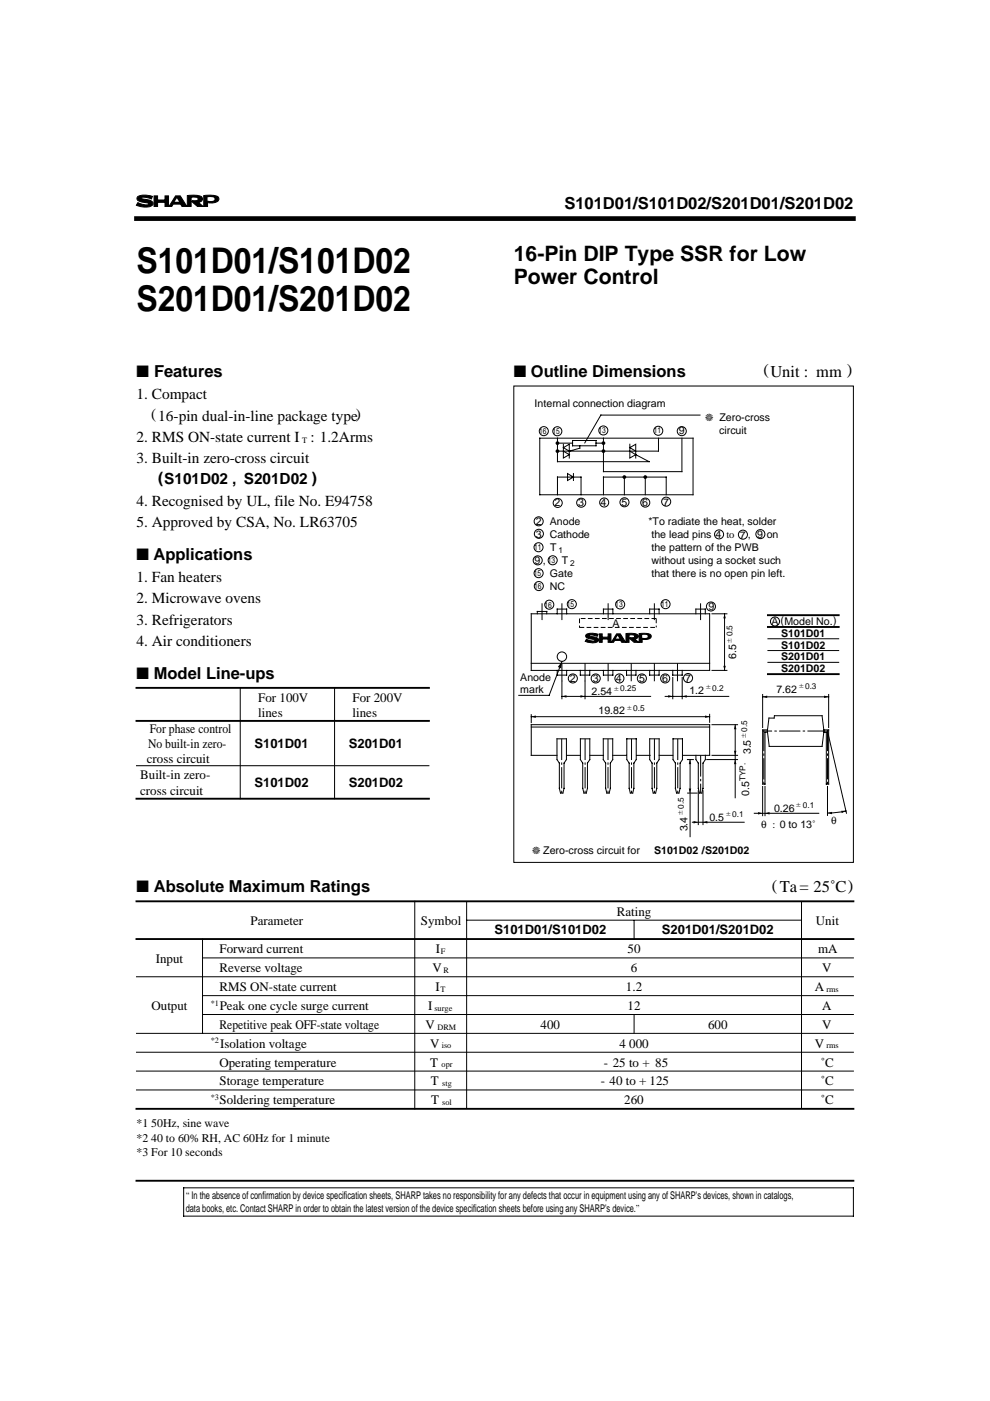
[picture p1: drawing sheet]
<svg xmlns="http://www.w3.org/2000/svg" width="210mm" height="297mm" viewBox="0 0 210 297" stroke-linecap="round" stroke-linejoin="round" font-family="sans-serif">
<defs><g id="words">
<g font-size="7.5">
<text x="28.9" y="57.9">S101D01/S101D02</text>
<text x="28.9" y="65.9">S201D01/S201D02</text>
</g>
<g font-size="4.5">
<text x="108.9" y="55.3">16-Pin DIP Type SSR for Low</text>
<text x="108.9" y="60.3">Power Control</text>
</g>
<g font-size="3.5">
<text x="119.7" y="44.4">S101D01/S101D02/S201D01/S201D02</text>
<text x="28.9" y="79.9">■ Features</text>
<text x="108.9" y="79.9">■ Outline Dimensions</text>
<text x="161.9" y="79.6">(Unit : mm )</text>
<text x="28.9" y="118.7">■ Applications</text>
<text x="28.9" y="143.9">■ Model Line-ups</text>
<text x="28.9" y="189.2">■ Absolute Maximum Ratings</text>
<text x="163.7" y="188.8">(Ta= 25˚C)</text>
</g>
<g font-size="3.3">
<text x="28.9" y="84.7">1. Compact</text>
<text x="32" y="88.9">(16-pin dual-in-line package type)</text>
<text x="28.9" y="93.7">2. RMS ON-state current I</text>
<text x="65.8" y="93.7">: 1.2Arms</text>
<text x="28.9" y="98.2">3. Built-in zero-cross circuit</text>
<text x="28.9" y="107.2">4. Recognised by UL, file No. E94758</text>
<text x="33.5" y="102.4">(S101D02 , S201D02 )</text>
<text x="28.9" y="111.7">5. Approved by CSA, No. LR63705</text>
<text x="28.9" y="123.4">1. Fan heaters</text>
<text x="28.9" y="127.9">2. Microwave ovens</text>
<text x="28.9" y="132.4">3. Refrigerators</text>
<text x="28.9" y="136.9">4. Air conditioners</text>
</g>
<g font-size="2.7">
<text x="54.8" y="148.8">For 100V</text>
<text x="74.8" y="148.8">For 200V</text>
<text x="31.7" y="155.4">For phase control</text>
<text x="54.8" y="152">lines</text>
<text x="74.8" y="152">lines</text>
<text x="31.1" y="161.9">cross circuit</text>
<text x="31.4" y="158.6">No built-in zero-</text>
<text x="54" y="158.6">S101D01</text>
<text x="74" y="158.6">S201D01</text>
<text x="29.7" y="165.2">Built-in zero-</text>
<text x="54" y="166.9">S101D02</text>
<text x="74" y="166.9">S201D02</text>
<text x="29.7" y="168.5">cross circuit</text>
<text x="53.1" y="196.1">Parameter</text>
<text x="89.2" y="196.1">Symbol</text>
<text x="130.8" y="194.1">Rating</text>
<text x="173" y="196.1">Unit</text>
<text x="46.5" y="202.1">Forward current</text>
<text x="92.4" y="202.1">I</text>
<text x="104.8" y="198.1">S101D01/S101D02</text>
<text x="133.1" y="202.1">50</text>
<text x="140.3" y="198.1">S201D01/S201D02</text>
<text x="173.5" y="202.1">mA</text>
<text x="33" y="204.1">Input</text>
<text x="46.5" y="206.1">Reverse voltage</text>
<text x="91.7" y="206.1">V</text>
<text x="133.8" y="206.1">6</text>
<text x="174.3" y="206.1">V</text>
<text x="32.1" y="214.1">Output</text>
<text x="46.5" y="210.1">RMS ON-state current</text>
<text x="46.6" y="214.1">Peak one cycle surge current</text>
<text x="90.8" y="214.1">I</text>
<text x="92.3" y="210.1">I</text>
<text x="132.7" y="210.1">1.2</text>
<text x="133.1" y="214.1">12</text>
<text x="172.8" y="210.1">A</text>
<text x="174.3" y="214.1">A</text>
<text x="46.5" y="218.1">Repetitive peak OFF-state voltage</text>
<text x="90.2" y="218.1">V</text>
<text x="114.6" y="218.1">400</text>
<text x="150.1" y="218.1">600</text>
<text x="174.3" y="218.1">V</text>
<text x="46.5" y="226.1">Operating temperature</text>
<text x="46.7" y="222.1">Isolation voltage</text>
<text x="91.2" y="226.1">T</text>
<text x="91.2" y="222.1">V</text>
<text x="128.1" y="226.1">- 25 to + 85</text>
<text x="131.3" y="222.1">4 000</text>
<text x="172.8" y="222.1">V</text>
<text x="174.1" y="226.1">˚C</text>
<text x="46.5" y="230.1">Storage temperature</text>
<text x="91.4" y="230.1">T</text>
<text x="127.4" y="230.1">- 40 to + 125</text>
<text x="174.1" y="230.1">˚C</text>
<text x="46.5" y="234.1">Soldering temperature</text>
<text x="91.4" y="234.1">T</text>
<text x="132.4" y="234.1">260</text>
<text x="174.1" y="234.1">˚C</text>
</g>
<g font-size="2.5">
<text x="28.9" y="239">*1 50Hz, sine wave</text>
<text x="28.9" y="245">*3 For 10 seconds</text>
<text x="28.9" y="242">*2 40 to 60%RH, AC 60Hz for 1 minute</text>
</g>
<g font-size="2.3">
<text x="113.4" y="86.3">Internal connection diagram</text>
<text x="149.5" y="89.2">❈ Zero-cross</text>
<text x="144" y="92.1">9</text>
<text x="152.5" y="92">circuit</text>
<text x="117.6" y="107.4">2</text>
<text x="122.6" y="107.4">3</text>
<text x="127.3" y="107.4">4</text>
<text x="131.8" y="107.4">5</text>
<text x="136.2" y="107.4">6</text>
<text x="140.6" y="107.4">7</text>
<text x="113.6" y="111.3">2</text>
<text x="116.6" y="111.3">Anode</text>
<text x="137.5" y="111.3">*To radiate the heat, solder</text>
<text x="113.3" y="119.6">9 ,</text>
<text x="113.6" y="114.1">3</text>
<text x="116.6" y="114.1">Cathode</text>
<text x="116.7" y="116.8">T</text>
<text x="119.1" y="119.6">T</text>
<text x="138.1" y="114">the lead pins 4 to 7 , 9 on</text>
<text x="138.1" y="116.8">the pattern of the PWB</text>
<text x="138.1" y="119.5">without using a socket such</text>
<text x="116.6" y="122.3">Gate</text>
<text x="116.6" y="125.1">NC</text>
<text x="138.1" y="122.3">that there is no open pin left.</text>
<text x="150.2" y="129.4">9</text>
<text x="129.9" y="132.9">A</text>
<text x="163.6" y="132.5">A (Model No.)</text>
<text x="165.6" y="135">S101D01</text>
<text x="165.6" y="137.5">S101D02</text>
<text x="156.1" y="139.8" transform="rotate(-90 156.1 139.8)">6.5</text>
<text x="165.6" y="140">S201D01</text>
<text x="165.6" y="142.5">S201D02</text>
<text x="110.3" y="144.3">Anode</text>
<text x="110.3" y="147">mark</text>
<text x="120.8" y="144.6">2</text>
<text x="125.4" y="147.4">2.54</text>
<text x="125.7" y="144.6">3</text>
<text x="130.6" y="144.6">4</text>
<text x="135.5" y="144.6">5</text>
<text x="140.4" y="144.6">6</text>
<text x="145.3" y="144.6">7</text>
<text x="146.2" y="147.2">1.2</text>
<text x="164.6" y="147">7.62</text>
<text x="126.9" y="151.5">19.82</text>
<text x="159.2" y="159.9" transform="rotate(-90 159.2 159.9)">3.5</text>
<text x="158.8" y="168.8" transform="rotate(-90 158.8 168.8)">0.5</text>
<text x="164.1" y="172.2">0.26</text>
<text x="145.7" y="176.3" transform="rotate(-90 145.7 176.3)">3.4</text>
<text x="150.4" y="174.1">0.5</text>
<text x="161.4" y="175.5">θ : 0 to 13˚</text>
<text x="176.2" y="174.6">θ</text>
<text x="112.8" y="181.1">❈ Zero-cross circuit for</text>
<text x="138.7" y="181.1">S101D02 /S201D02</text>
<text x="39.4" y="257.1">data books, etc. Contact SHARP in order to obtain the latest version of the device specification sheets before using any SHARP's device.”</text>
<text x="39.5" y="254.3">“ In the absence of confirmation by device specification sheets, SHARP takes no responsibility for any defects that occur in equipment using any of SHARP's devices, shown in catalogs,</text>
</g>
<g font-size="1.8">
<text x="64.1" y="93.9">T</text>
<text x="114.3" y="92">16</text>
<text x="117.1" y="92.1">15</text>
<text x="126.9" y="91.9">13</text>
<text x="138.6" y="91.9">11</text>
<text x="113.3" y="116.6">11</text>
<text x="116.1" y="119.4">13</text>
<text x="118.4" y="117.2">1</text>
<text x="120.9" y="120">2</text>
<text x="113.2" y="122.2">15</text>
<text x="113.2" y="124.9">16</text>
<text x="115.5" y="128.8">16</text>
<text x="120.2" y="128.8">15</text>
<text x="130.5" y="128.8">13</text>
<text x="140.2" y="128.6">11</text>
<text x="155.1" y="136.3" transform="rotate(-90 155.1 136.3)">± 0.5</text>
<text x="130.2" y="146.5">±0.25</text>
<text x="149.7" y="146.2">±0.2</text>
<text x="169.4" y="145.9">±0.3</text>
<text x="133" y="150.5">±0.5</text>
<text x="158.2" y="156.4" transform="rotate(-90 158.2 156.4)">±0.5</text>
<text x="158" y="165.7" transform="rotate(-90 158 165.7)">TYP.</text>
<text x="144.7" y="172.8" transform="rotate(-90 144.7 172.8)">± 0.5</text>
<text x="154" y="173">±0.1</text>
<text x="168.8" y="171.1">± 0.1</text>
<text x="93.5" y="202.3">F</text>
<text x="94" y="206.3">R</text>
<text x="44.7" y="213.2">*1</text>
<text x="92.1" y="214.3">surge</text>
<text x="93.4" y="210.3">T</text>
<text x="175.2" y="210.3">rms</text>
<text x="44.7" y="221.2">*2</text>
<text x="92.8" y="218.3">DRM</text>
<text x="93.6" y="226.3">opr</text>
<text x="93.7" y="222.3">iso</text>
<text x="175.2" y="222.3">rms</text>
<text x="44.7" y="233.2">*3</text>
<text x="93.8" y="230.3">stg</text>
<text x="93.8" y="234.3">sol</text>
</g>
</g></defs>
<path d="M28.9 46.3h152" fill="none" stroke="#000" stroke-width="1"/>
<path d="M162.8 130.4h15M162.8 132.9h15M28.9 145.8h62M28.9 152.8h62M162.8 142.9h15M28.9 169.3h62M28.9 191.1h152M28.9 199.1h152M28.9 235.1h152M28.9 250.3h152" fill="none" stroke="#000" stroke-width=".4"/>
<g fill="none" stroke="#000" stroke-width=".21">
<path d="M29.1 41.8a3.6 3.6 0 0 1 3.2-.2l-.2 .6a2.17 2.17 0 0 0-2.1-.2l.4 .2a2.47 2.47 0 0 1 2 .8 1.09 1.09 0 0 1-1.4 .9l-1.1-.1-1-.3 .3-.5a3.2 3.2 0 0 0 2.3 .3l-.1-.2-1.6-.3a.77 .77 0 0 1-.7-1zM32.7 41.5h.7v.9h1.6v-.9h.7v2.3h-.7v-.9h-1.6v.9h-.7zM37.2 41.5h1l1.4 2.3h-1l-.3-.5h-1.6l-.3 .5h-.6zM37.5 42l.5 .8h-1zM39.7 41.5l.7-.1a3.4 3.4 0 0 1 2.5 .5 .74 .74 0 0 1-.9 1l1.1 .9h-1.2l-1.2-1.1 .1-.2 .5 .1a.46 .46 0 0 0 .7-.5l-.4-.3h-1.1v2h-.8zM43.2 41.5l.7-.1a3.4 3.4 0 0 1 2.4 .5 1.01 1.01 0 0 1-1.2 1.1l-1.1-.1v.9h-.8zM44 41.8h1.1a.41 .41 0 0 1 .4 .5l-.5 .3-1-.1zM108.9 81.8h72v101h-72zM114.4 92.9h32.5v12h-32.5zM118.2 92.9v5h19.4l-2.8-1.5M118.2 94h3.2M119.4 95.7l1.3 .7-1.3 .7z"/>
<path d="M119.4 94.9l1.3-.7v1.5zM119.4 94.2v1.5M121.4 93.4h5v1.1h-5zM122.9 94.5v.5l-2.2 .7v1.4M126.4 94h1.5M127.9 92.9v7.1h16.7v-7.1M133.5 94.9l1.3-.7v1.5zM133.5 95.7l1.3 .7-1.3 .7zM133.5 94.2v1.5M134.8 95.7v1.4M139.6 92.9v2.8h-21.4M148.4 88h-21l-3.4 5.9"/>
<path d="M118.2 104.9v-3.7h5v3.7M120.3 100.4l1.3 .8-1.3 .7zM121.6 100.4v1.5M127.9 104.9v-3.7h13.4v3.7M132.4 101.2v3.7M136.8 101.2v3.7M112.6 130.1h37.9v12h-37.9zM113.9 130.1v-.5h2v.5M118.1 130.1v-1h2v1M124.2 134.6a2.91 2.91 0 0 1 2.6-.1l-.2 .4-.9-.2-.7-.1-.1 .1 .3 .2a2.15 2.15 0 0 1 1.7 .7 .87 .87 0 0 1-1.2 .7l-1.6-.3 .2-.5a2.57 2.57 0 0 0 1.8 .3 1.15 1.15 0 0 0-1.1-.4 .68 .68 0 0 1-.8-.8zM127.1 134.4h.6v.7h1.2v-.7h.6v1.8h-.6v-.7h-1.2v.7h-.6zM127.9 130.1v-1h2v1"/>
<path d="M130.7 134.4h.8l1.1 1.8h-.8l-.2-.4h-1.3l-.2 .4h-.5zM131 134.8l.3 .6h-.7zM132.7 134.3a3.5 3.5 0 0 1 2.5 .4 .6 .6 0 0 1-.6 .8l.8 .7h-1l-.9-.8 .1-.2h.8l.1-.2-.1-.3-1-.1v1.6h-.7zM135.5 134.3a3.5 3.5 0 0 1 2.5 .4 .81 .81 0 0 1-1 .9l-.8-.1v.7h-.7zM136.2 134.6h.8l.3 .2a.75 .75 0 0 1-1.1 .4zM137.7 130.1v-1h2v1M147.5 130.1v-1h2v1M151 130.1h3.1M153.6 130.1v12M162.8 135.4h15M162.8 137.9h15M50.9 145.8v23.5"/>
<path d="M70.9 145.8v23.5M112.6 140.6h37.9M112.6 154.1h37.9M112.6 151.5v1.7M112.6 152h37.9M118.1 156.6h2v4.4l-.5 .8v5.3l-.3 1h-.5l-.2-1v-5.3l-.5-.8zM118.1 142.1v1h2v-1M119.1 147.7h18.8M119.1 144.4v3.8M119.2 140.2l-2.8 7.2h-6.4M123 142.1v1h2v-1M123.1 156.6h2v4.4l-.5 .8v5.3l-.3 1h-.5l-.2-1v-5.3l-.5-.8z"/>
<path d="M124 144.4v3.8M127.9 156.6h2v4.4l-.5 .8v5.3l-.2 1h-.5l-.3-1v-5.3l-.5-.8zM127.9 142.1v1h2v-1M132.8 142.1v1h2v-1M132.9 156.6h2v4.4l-.5 .8v5.3l-.3 1h-.5l-.2-1v-5.3l-.5-.8zM137.7 142.1v1h2v-1M137.8 156.6h2v4.4l-.5 .8v5.3l-.3 1h-.5l-.2-1v-5.3l-.5-.8zM141 147.7h13.5M142.6 142.1v1h2v-1M142.6 143.6v4.6M142.7 156.6h2v4.4l-.5 .8v5.3l-.3 1h-.5l-.2-1v-5.3l-.5-.8zM144.6 143.6v4.6"/>
<path d="M150.5 151.5v1.6M151 142.1h3.1M151 153.6h5.4M155.9 153.6v15.5M161.7 147.2v7M161.7 147.7h14M162.7 154.7h-1v11.5h.5v-11h.5M162.8 140.4h15M163 152.2h1.1l.1-.5h10.1l.4 3.3-.4 3.2h-11.2l-.4-3.2zM174.7 154.7h1v11.5h-.5v-11h-.5M175.4 155l4.1 17.4M175.7 147.2v7"/>
<path d="M28.9 162.3h62M118.1 160.1h-5.5v-6.5h37.9v6.5h-5.8M120.2 160.1h2.9M125.1 160.1h2.9M129.9 160.1h2.9M134.9 160.1h2.9M139.7 160.1h2.9M145.7 161h1.3M145.8 168.1h2M146.3 161v16.4M146.8 174.3h11M147.6 160.1v.9l.5 .8v5.3l.2 1h.5l.3-1v-5.3l.5-.8v-.9"/>
<path d="M148.1 167.6v7.2M149.1 167.6v7.2M149.8 161h6.6M151 160.1h5.4M159.9 172.4h13.7M161.7 166.7v6.2M162.2 166.7v6.2M175.4 166.7v6.2M179.4 171.9l-2 .4-2 .1M42.9 199.1v20M87.9 191.1v44M98.9 191.1v44"/>
<path d="M98.9 195.1h71M134.4 195.1v4M169.9 191.1v44M28.9 207.1h152M28.9 219.1h152M42.9 203.1h138M42.9 211.1h138M42.9 215.1h138M134.4 215.1v4M28.9 223.1h152M28.9 227.1h152M28.9 231.1h152"/>
<path d="M38.9 251.8h142v6h-142z"/>
<circle cx="119.1" cy="139.2" r="1"/>
</g>
<g fill="none" stroke="#000" stroke-width=".21" stroke-dasharray="4.5 .5 .5 .5" stroke-linecap="butt">
<path d="M114.9 127.9v3.6M119.1 127.9v3.6M128.9 127.9v3.6M138.7 127.9v3.6M148.5 127.9v3.6M119.1 156.6v11.5M119.1 140.6v3.8M124 140.6v3.8M124.1 156.6v11.5M128.9 156.6v11.5M128.9 140.6v3.8M133.8 140.6v3.8"/>
<path d="M133.9 156.6v11.5M138.7 140.6v3.8M138.8 156.6v11.5M143.6 140.6v3.8M143.7 156.6v11.5M161.9 154.7v11.5M175.4 154.7v11.5M175.7 155h-14M148.6 160.1v8"/>
</g>
<g fill="#000">
<path d="M29.1 41.8a3.6 3.6 0 0 1 3.2-.2l-.2 .6a2.17 2.17 0 0 0-2.1-.2l.4 .2a2.47 2.47 0 0 1 2 .8 1.09 1.09 0 0 1-1.4 .9l-1.1-.1-1-.3 .3-.5a3.2 3.2 0 0 0 2.3 .3l-.1-.2-1.6-.3a.77 .77 0 0 1-.7-1zM32.7 41.5h.7v.9h1.6v-.9h.7v2.3h-.7v-.9h-1.6v.9h-.7zM37.2 41.5h1l1.4 2.3h-1l-.3-.5h-1.6l-.3 .5h-.6zM39.7 41.5l.7-.1a3.4 3.4 0 0 1 2.5 .5 .74 .74 0 0 1-.9 1l1.1 .9h-1.2l-1.2-1.1 .1-.2 .5 .1a.46 .46 0 0 0 .7-.5l-.4-.3h-1.1v2h-.8zM43.2 41.5l.7-.1a3.4 3.4 0 0 1 2.4 .5 1.01 1.01 0 0 1-1.2 1.1l-1.1-.1v.9h-.8zM124.2 134.6a2.91 2.91 0 0 1 2.6-.1l-.2 .4-.9-.2-.7-.1-.1 .1 .3 .2a2.15 2.15 0 0 1 1.7 .7 .87 .87 0 0 1-1.2 .7l-1.6-.3 .2-.5a2.57 2.57 0 0 0 1.8 .3 1.15 1.15 0 0 0-1.1-.4 .68 .68 0 0 1-.8-.8zM127.1 134.4h.6v.7h1.2v-.7h.6v1.8h-.6v-.7h-1.2v.7h-.6zM130.7 134.4h.8l1.1 1.8h-.8l-.2-.4h-1.3l-.2 .4h-.5zM132.7 134.3a3.5 3.5 0 0 1 2.5 .4 .6 .6 0 0 1-.6 .8l.8 .7h-1l-.9-.8 .1-.2h.8l.1-.2-.1-.3-1-.1v1.6h-.7zM135.5 134.3a3.5 3.5 0 0 1 2.5 .4 .81 .81 0 0 1-1 .9l-.8-.1v.7h-.7zM153.6 130.1l.3 1h-.5zM112.6 152l1-.3v.5z"/>
<path d="M119.2 140.2l-.2 1.5-.7-.3zM119.1 147.7l1-.3v.5zM123.1 147.4l.9 .3-.9 .2zM141.7 147.4l.9 .3-.9 .2zM144.6 147.7l1-.3v.5zM149.5 151.7l1 .3-1 .2zM153.4 141.2h.5l-.3 .9zM155.9 153.6l.2 1h-.5zM155.6 159.2h.5l-.2 .9zM161.7 147.7l1-.2v.5zM174.7 147.5l1 .2-1 .3zM146 167.2h.6l-.3 .9z"/>
<path d="M146.3 161l.3 1h-.6zM147 174.1l1 .2-1 .3zM149 174.3l1-.2v.5zM155.9 161l.2 1h-.5zM160.7 172.2l1 .2-1 .3zM162.2 172.4l1-.2v.5zM175.4 172.4l1-.3v.5zM178.4 171.9h1l-.9 .5z"/>
<circle cx="118.2" cy="94" r=".4"/>
<circle cx="118.2" cy="95.7" r=".4"/>
<circle cx="127.9" cy="94" r=".4"/>
<circle cx="127.9" cy="95.7" r=".4"/>
<circle cx="132.4" cy="101.2" r=".4"/>
<circle cx="136.8" cy="101.2" r=".4"/>
</g>
<path d="M122.9 131.1v1.9M122.9 133h16.2M139.1 131.1v1.9M139.1 131.1h-16.2" fill="none" stroke="#000" stroke-width=".21" stroke-dasharray="1 .5" stroke-linecap="butt"/>
<g fill="#fff">
<path d="M44 41.8h1.1a.41 .41 0 0 1 .4 .5l-.5 .3-1-.1z"/>
<path d="M37.5 42l.5 .8h-1z"/>
<path d="M136.2 134.6h.8l.3 .2a.75 .75 0 0 1-1.1 .4z"/>
<path d="M131 134.8l.3 .6h-.7z"/>
</g>
<g fill="none" stroke="#000" stroke-width=".21">
<circle cx="115.3" cy="91.4" r=".96"/>
<circle cx="118.2" cy="91.4" r=".96"/>
<circle cx="127.9" cy="91.3" r=".96"/>
<circle cx="139.6" cy="91.3" r=".96"/>
<circle cx="144.6" cy="91.4" r=".96"/>
<circle cx="114" cy="118.8" r=".96"/>
<circle cx="114.2" cy="116" r=".96"/>
<circle cx="114.2" cy="110.5" r=".96"/>
<circle cx="114.3" cy="113.2" r=".96"/>
<circle cx="117.2" cy="118.8" r=".96"/>
<circle cx="118.2" cy="106.6" r=".96"/>
<circle cx="123.2" cy="106.6" r=".96"/>
<circle cx="128.1" cy="106.5" r=".96"/>
<circle cx="132.4" cy="106.5" r=".96"/>
<circle cx="136.8" cy="106.6" r=".96"/>
<circle cx="141.2" cy="106.4" r=".96"/>
<circle cx="152.5" cy="113.3" r=".96"/>
<circle cx="157.5" cy="113.4" r=".96"/>
<circle cx="161.2" cy="113.2" r=".96"/>
<circle cx="114.2" cy="121.5" r=".96"/>
<circle cx="114.2" cy="124.3" r=".96"/>
<circle cx="116.5" cy="128.2" r=".96"/>
<circle cx="121.2" cy="128.1" r=".96"/>
<circle cx="131.5" cy="128.2" r=".96"/>
<circle cx="141.1" cy="128.1" r=".96"/>
<circle cx="150.7" cy="128.6" r=".96"/>
<circle cx="164.3" cy="131.8" r=".96"/>
<circle cx="121.5" cy="143.8" r=".96"/>
<circle cx="126.3" cy="143.8" r=".96"/>
<circle cx="131.3" cy="143.8" r=".96"/>
<circle cx="136.1" cy="143.8" r=".96"/>
<circle cx="141" cy="143.8" r=".96"/>
<circle cx="145.9" cy="143.8" r=".96"/>
</g>
<use href="#words"/>
</svg>
